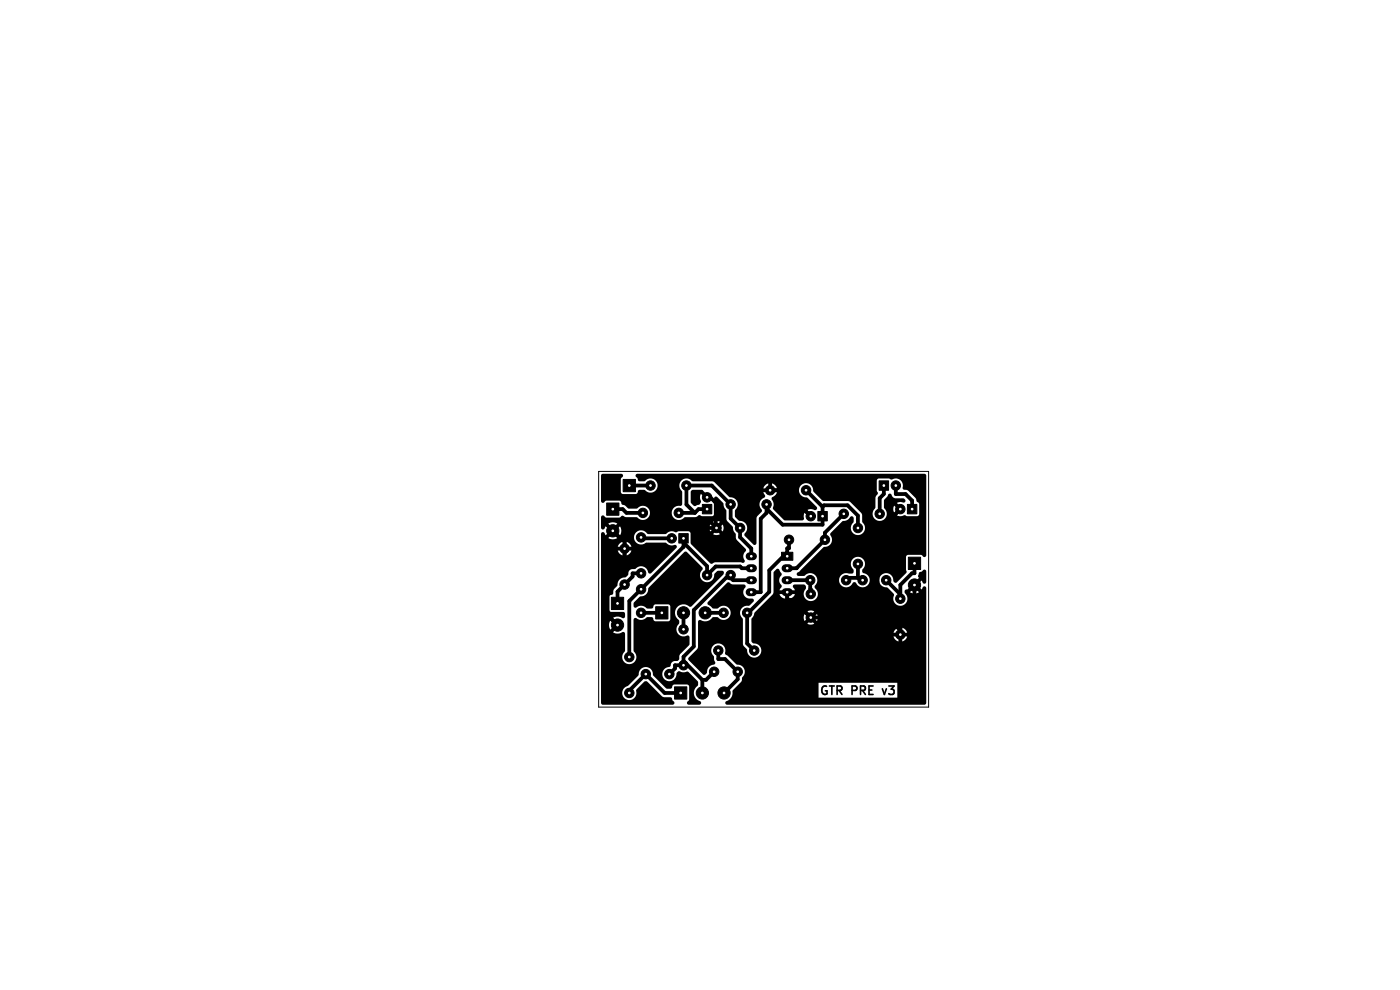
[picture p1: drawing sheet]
<svg xmlns="http://www.w3.org/2000/svg" width="297mm" height="210mm" viewBox="0 0 297 210" stroke-linecap="round" stroke-linejoin="round" font-family="sans-serif">
<defs><g id="words">
<g font-size="2.5">
<text x="173.6" y="147.9">GTR PRE</text>
<text x="188" y="147.9">v3</text>
</g>
</g></defs>
<g fill="#000" stroke="#000" stroke-width=".21">
<path d="M128.7 106.7h2.6v2.6h-2.6zM132.2 101.7h2.6v2.6h-2.6zM144 113.2h2v2h-2zM149 107h2v2h-2zM165.8 117.1h2.4v1.7h-2.4zM173.5 108.5h2v2h-2zM186.5 102h2v2h-2zM192.5 107h2v2h-2zM192.7 118.2h2.6v2.6h-2.6zM129.7 126.7h2.6v2.6h-2.6zM139.1 128.7h2.6v2.6h-2.6zM143.1 145.7h2.6v2.6h-2.6z"/>
<circle cx="130" cy="112.6" r="1.3"/>
<circle cx="132.5" cy="116.4" r="1"/>
<circle cx="136" cy="114" r="1"/>
<circle cx="136.4" cy="108.8" r="1"/>
<circle cx="138" cy="103" r="1"/>
<circle cx="142.5" cy="114.2" r="1"/>
<circle cx="144" cy="108.8" r="1"/>
<circle cx="145.6" cy="103" r="1"/>
<circle cx="150" cy="105.5" r="1"/>
<circle cx="152" cy="112" r="1"/>
<circle cx="155" cy="107" r="1"/>
<circle cx="157" cy="112" r="1"/>
<circle cx="162.6" cy="107" r="1"/>
<circle cx="163.4" cy="104" r="1"/>
<circle cx="167.4" cy="114.5" r="1"/>
<circle cx="171" cy="104" r="1"/>
<circle cx="172" cy="109.5" r="1"/>
<circle cx="175" cy="114.5" r="1"/>
<circle cx="179" cy="109" r="1"/>
<circle cx="182" cy="119.6" r="1"/>
<circle cx="182" cy="112" r="1"/>
<circle cx="186.6" cy="109" r="1"/>
<circle cx="190" cy="103" r="1"/>
<circle cx="191" cy="108" r="1"/>
<circle cx="131" cy="132.6" r="1.3"/>
<circle cx="132.5" cy="124" r="1"/>
<circle cx="133.5" cy="139.4" r="1"/>
<circle cx="136" cy="130" r="1"/>
<circle cx="136" cy="121.6" r="1"/>
<circle cx="136" cy="125" r="1"/>
<circle cx="145" cy="133.5" r="1"/>
<circle cx="145" cy="130" r="1.3"/>
<circle cx="149.6" cy="130" r="1.3"/>
<circle cx="150" cy="122" r="1"/>
<circle cx="152.4" cy="138" r="1"/>
<circle cx="153.5" cy="130" r="1"/>
<circle cx="155" cy="122" r="1"/>
<circle cx="158.5" cy="130" r="1"/>
<circle cx="160" cy="138" r="1"/>
<circle cx="171.9" cy="123.1" r="1"/>
<circle cx="172" cy="126" r="1"/>
<circle cx="172" cy="131" r="1"/>
<circle cx="179.5" cy="123.1" r="1"/>
<circle cx="183" cy="123.1" r="1"/>
<circle cx="188" cy="123.1" r="1"/>
<circle cx="191" cy="127" r="1"/>
<circle cx="191" cy="134.6" r="1"/>
<circle cx="194" cy="124.1" r="1.3"/>
<circle cx="133.5" cy="147" r="1"/>
<circle cx="137" cy="143" r="1"/>
<circle cx="142" cy="143" r="1"/>
<circle cx="145" cy="141.1" r="1"/>
<circle cx="149" cy="147" r="1.3"/>
<circle cx="151.5" cy="142.5" r="1"/>
<circle cx="153.6" cy="147" r="1.3"/>
<circle cx="156.5" cy="142.5" r="1"/>
</g>
<path d="M159 118h.7M159 120.5h.7M159 123.1h.7M159 125.6h.7M166.7 120.5h.7M166.7 123.1h.7M166.7 125.6h.7" fill="none" stroke="#000" stroke-width="1.7"/>
<g fill="none" stroke="#000" stroke-width=".8">
<path d="M130 112.6l2 2h.5M130 108h2.1l.8 .8h3.5M132.5 114.6v3.6l-3.6 3.6v8.7l2.1 2.1M133.5 103h4.5M136 114l.2 .2h6.3M144 108.8h3.4M145 116l-11.5 11.5v11.9M145 116h.1M145 115.1l5 5v1.9l1.8-1.8h5.2l.4 .3h2M145 114.2v1.8M147.4 108.8l-1.8-1.8v-4h5.4l4 4v3l2 2v2l2.4 2.3v1.7M150 105.5h.7l1.2 1.2v5.3"/>
<path d="M150 108h-1.8l-.8 .8M152 112h-16.9l-2.6 2.6M162.6 107v1.8l-1.2 1.2v15.6h-2M163.4 104h3.1l5.5 5.5M167 117.2l-3.8 3.8v4.6l-4.5 4.4h-.2v6.5l1.5 1.5M167.4 114.5v1.8h-.4v1.7M171 104l3.5 3.5M174.5 107.5l.3-.3h5l2.2 2.2v2.6M174.5 107.5v3.8h-8.5l-3.4-3.4M179 109l-4 4v1.5l-6 6h-2M182 119.6v3M187.5 103v1.8l-.9 .9v3.3"/>
<path d="M190 103v1.8h2.1l1.4 1.4v1.8M191 108l-4.8 4.8v16.1M194 119.5v2.1h-.5l-2.5 2.5v2.9M136 130h4.4M136 121.6h-1.8v.7l-3.2 3.2v2.5M145 130v3.5M149.6 130h3.9M152.4 138v1.8h1.4l2.7 2.7v1.6l-2.9 2.9M155 122.5l.5 .6h3.9M155 122.5h-.9l-6.9 6.9v7.7l-2.2 2.2v1.8h-1.8v.7l-1.2 1.2M155 122v.5M167 125.6v1.7h1.3l3.7 3.7h12l2.2-2.1"/>
<path d="M167 123.1h4.9l.1 2.9M179.5 123.1l.5-.5h2.5l.5 .5M186.2 128.9l4.8 4.8M188 123.1l3 3M194 124.1v5.7l-3 3v1.8M133.5 147v-.5l3.5-3.5 4 4h3.4M145 140.2l4 4M149 144.2v2.8M151.5 142.5l-1.7 1.7h-.8"/>
</g>
<path d="M127.6 100.7l.3-.2h3.9a.49 .49 0 0 1 .4 .5 .49 .49 0 0 1-.4 .5l-.1 2.8 .3 .4 2.9 .1 .3-.3 .3-.5 1.1-.1a1.77 1.77 0 0 0 2.4 .2 1.53 1.53 0 0 0 0-2.2 1.53 1.53 0 0 0-2.3 .2h-1.1l-.6-.8a.4 .4 0 0 1-.2-.5 .4 .4 0 0 1 .4-.3h60.9l.2 .1 .2 .3v8.1h-1.5l-.1-2.2-.4-.4-.4-.9-1.5-1.4-.4-.2a.52 .52 0 0 1-.7-.7 1.56 1.56 0 0 0-.7-1.5 1.56 1.56 0 0 0-1.7 0l-.5-.2h-2.1l-.4 .1-.1 .4v2.1a.77 .77 0 0 1-.1 1.1l-.3 2.7a1.51 1.51 0 0 0-.1 2.1 1.51 1.51 0 0 0 2.2 0 1.51 1.51 0 0 0-.1-2.1l-.1-1.7 .8-.9a.51 .51 0 0 1 .5-.6 .51 .51 0 0 1 .5 .6l.6 .4h1.7a.46 .46 0 0 1 .5 .6 .46 .46 0 0 1-.7 .2h-.4l-.7 .2 .9 1-.3-.1-.3 .4-.9-.7a1.5 1.5 0 0 0 0 1.4l.9-.7a.4 .4 0 0 0 .6 .3l-.9 1 .1 .1a1.75 1.75 0 0 0 1.5-.1l.6 .2h2.1l.3-.1 .1-.4h1.5v8.8a.49 .49 0 0 1-.5 .4 .49 .49 0 0 1-.5-.4l-2.8-.1-.4 .1-.1 .4 .1 3.3-1.9 1.9a.5 .5 0 0 1-.5 .2 .5 .5 0 0 1-.4-.5 1.51 1.51 0 0 0-1.5-1.5 1.51 1.51 0 0 0-1.5 1.5h-2v-.3a1.9 1.9 0 0 0-1.5-1.4 .85 .85 0 0 1 .3-1.1 1.51 1.51 0 0 0-.5-1.9 1.51 1.51 0 0 0-2 .3 1.51 1.51 0 0 0 .2 2v.1a.56 .56 0 0 1-.3 .9h-.6a1.52 1.52 0 0 0-2 .9 1.52 1.52 0 0 0 .9 1.9 1.52 1.52 0 0 0 2-.9 .55 .55 0 0 1 .8 .4 1.51 1.51 0 0 0 1.7 .5 1.51 1.51 0 0 0 1-1.4h2v.2a1.9 1.9 0 0 0 1.8 1.4l1.3 1.2 .1 .3a1.51 1.51 0 0 0 .4 2 1.51 1.51 0 0 0 2.1-.3 1.51 1.51 0 0 0-.2-2v-.1a.49 .49 0 0 1-.1-.5 .49 .49 0 0 1 .6-.2l.9-1 .1 .1a.55 .55 0 0 0 .6 .5 .55 .55 0 0 0 .5-.6 .55 .55 0 0 0-.6-.6l1-.9-.2-.3 .1-.4a.78 .78 0 0 1 .8-.7v-.2a.4 .4 0 0 1 .5-.2 .4 .4 0 0 1 .3 .4v2.3a.4 .4 0 0 1-.4 .3 .4 .4 0 0 1-.4-.2l-.2-.5-.9 1 .9 1a.58 .58 0 0 1 .8-.7l.2 .4v.8h-1.5l-1-.9-.9 1a1.79 1.79 0 0 0 1.9-.1h1.5v4.1h-23.8l-.6-.2-.8 .2 .7 .7 .7-.7h23.8v1.3h-23l-.2-.7-.7 .7-.2-.1a.41 .41 0 0 0-.5-.3 .41 .41 0 0 0-.3 .4l-.9-.7a1.49 1.49 0 0 0 0 1.4l.9-.7a.4 .4 0 0 0 .4 .4 .4 .4 0 0 0 .4-.4l.9 .7 .2-.7h23v1.3h-23.8l-.7-.7-.7 .7 .6 .2 .8-.2h23.8v1.9h-4.1l-.6-.8a1.51 1.51 0 0 0-1.8 .1l-.4 .7h1v-1h.8v1h5.1v.4h-5.1a.41 .41 0 0 0-.6-.3 .41 .41 0 0 0-.1 .6 .41 .41 0 0 0 .7-.2v-.1h5.1v.4h-5.1v1.1h-.8v-1.1h-1l.6 .9a1.52 1.52 0 0 0 1.8-.2l.4-.7h4.1v9.8h-22.8v3.2h16.7v-3.2h6.1v4.3l-.3 .4h-42a.41 .41 0 0 1-.3-.4 .41 .41 0 0 1 .4-.4 2.04 2.04 0 0 0 1.1-2.2l1.8-1.9 .2-.7a1.76 1.76 0 0 0-.1-2.7l-1-.2-2.2-2a.6 .6 0 0 1-.2-1 1.51 1.51 0 0 0-2.1-1.4 1.51 1.51 0 0 0-.4 2.5l.2 1.1a.52 .52 0 0 1-.2 .8 1.6 1.6 0 0 0-1.4 1.7l-.4 .4h-.5l-3.1-3.3 .1-.3 1.9-2 .1-5.6 .1-.3 .4-.1a1.96 1.96 0 0 0 2.7-.6h.8a1.77 1.77 0 0 0 2.4 .3 1.53 1.53 0 0 0 0-2.3 1.53 1.53 0 0 0-2.3 .2h-.9l-.6-.5a.58 .58 0 0 1-.5-.9l4.2-4.1h.3l.7 .4h2.5a.5 .5 0 0 1 .3 .5 .5 .5 0 0 1-.3 .4 1.44 1.44 0 0 0 .1 1.6 1.44 1.44 0 0 0 1.6 .5l.3 .2v.4l-.9 .9a1.57 1.57 0 0 0-1.8 .7 1.57 1.57 0 0 0 .3 1.9l.1 5.5 .2 .4 .6 .7a1.54 1.54 0 0 0 1.5 1.8 1.54 1.54 0 0 0 1.6-1.6 1.54 1.54 0 0 0-1.7-1.4l-.4-.5v-4.7l.7-1.4 3.9-4 .1-4.4 .6-.7a.49 .49 0 0 1 .5-.1 .49 .49 0 0 1 .3 .5 .66 .66 0 0 1 .3 .6 .66 .66 0 0 1-.3 .6 1.6 1.6 0 0 0 .3 1.9l-.4 .9h1.6a.4 .4 0 0 0-.3 .6 .4 .4 0 0 0 .6 0 .4 .4 0 0 0-.3-.6h1.6a.83 .83 0 0 1-.2-1.1l2.2-.1a.64 .64 0 0 1 .4 .8l-.4 .7-.1 .5h-3.1v1h-.8v-1h-1.2a1.33 1.33 0 0 0 1.2 1h.8a1.33 1.33 0 0 0 1.2-1h1.9v.2a1.54 1.54 0 0 0 2.4 1 1.54 1.54 0 0 0-.1-2.6v-.2a1.58 1.58 0 0 0 .2-2.3 1.58 1.58 0 0 0-2.4 .1h-1.2a.4 .4 0 0 1-.4-.3 .4 .4 0 0 1 .3-.5l5.4-5.3a1.6 1.6 0 0 0 1.6-.8 1.6 1.6 0 0 0-.1-1.7v-.5l2.5-2.5a2.01 2.01 0 0 0 1.8-1.1 .43 .43 0 0 1 .6 .4v.8a1.57 1.57 0 0 0-.5 1.8 1.57 1.57 0 0 0 1.5 1 1.51 1.51 0 0 0 1.3-1 1.51 1.51 0 0 0-.4-1.6l-.2-2-2.5-2.5-.5-.1h-5.1l-2.2-2.1a1.51 1.51 0 0 0-1.2-1.7 1.51 1.51 0 0 0-1.7 1.1h-4.8l-.6-.9a1.51 1.51 0 0 0-1.8 .2l-.5 .7h1.1v-1h.8v1h5.8a1.57 1.57 0 0 0 1.6 1.9l2 2a.51 .51 0 0 1-.1 .7 .51 .51 0 0 1-.7-.2h-.5l-.6 .2 1 1a.4 .4 0 0 0-.6 0 .4 .4 0 0 0 0 .5l-1-.9-.2 .5 .1 .8-.3 .3h-3.8l-2.4-2.3-.1-.5a2.09 2.09 0 0 0-.3-1.8l.1-.3 .8-.6 .2-.5h-1.4a.4 .4 0 0 0 .3-.6 .4 .4 0 0 0-.7 0 .4 .4 0 0 0 .4 .6h-1.5l.3 .5a.49 .49 0 0 1 .1 .6 .49 .49 0 0 1-.5 .2 1.61 1.61 0 0 0-.1 2.6l-.1 .2-.9 1-.2 .4v5.3l-.1 .3-.3 .1-.3-.1-1.8-1.8-.1-.3a1.76 1.76 0 0 0-.1-2.7l-1-.2-.8-.8-.1-1.3a1.76 1.76 0 0 0-.1-2.7l-1.1-.3-3.4-3.2-4.5-.2a1.51 1.51 0 0 0-2.2-.1 1.51 1.51 0 0 0 0 2.2l.1 2.9a.54 .54 0 0 1-.8 .3 1.52 1.52 0 0 0-1.2 2.3 1.52 1.52 0 0 0 2.6 .1h2.1l.6-.2a.61 .61 0 0 1 1 0h2l.4-.1 .1-.4v-2a1.11 1.11 0 0 1 .5-1.7l1.4 1.4 .2 .8 .5 .8v1.8l.3 .6h-1.7l-.8-.2-.6 .2 .3 .4-20.7-.1a1.79 1.79 0 0 0-1.9 .1l1 .9 1-.9h20.6l.4 .3 .7-.7h1.7l1 1 .1 .3h-2l-.2-.7-.7 .7-.2-.1a.41 .41 0 0 0-.5-.3 .41 .41 0 0 0-.3 .4l-.9-.7a1.49 1.49 0 0 0 0 1.4l.9-.7a.41 .41 0 0 0 .4 .4 .41 .41 0 0 0 .4-.4l.9 .7 .2-.7h2l.2 .7 .4 .6h-3.4l-.7-.7-.7 .7 .6 .2 .8-.2h3.4l.1 1.2 2 1.9v.5a1.51 1.51 0 0 0-.2 2.1 .59 .59 0 0 1-.8 .3h-5.3l-.6 .1a.45 .45 0 0 1-.7 0l-4-4-.1-2.2-.1-.4-.4-.1-2.2 .1a.62 .62 0 0 1-.9-.1 2.34 2.34 0 0 0-1.8 .6l-3.8-.1a1.53 1.53 0 0 0-1.8-.6h-3.7l-.3-1-.9 1a.56 .56 0 0 0-.8-.5 .56 .56 0 0 0-.2 .9 .56 .56 0 0 0 .9-.2l.1-.2 .9 1 .3-1h3.7a1.48 1.48 0 0 0-1 1.5h-3.5l-1-.9-.9 1a1.79 1.79 0 0 0 1.9-.1h3.5v.1a1.61 1.61 0 0 0 2.7 .9h4a2.08 2.08 0 0 0 2.2 .5l.2 .4h-9.7l-.6-.9a1.51 1.51 0 0 0-1.8 .2l-.4 .7h1v-1.1h.8v1.1h10.7l-.3 .4h-10.4v-.1a.41 .41 0 0 0-.7-.2 .41 .41 0 0 0 .1 .6 .41 .41 0 0 0 .6-.3h10.4l-.4 .4h-10v1h-.8v-1h-1l.4 .7a1.51 1.51 0 0 0 1.8 .1l.6-.8h9l-4.7 4.8h-.6a1.64 1.64 0 0 0-1.1-1.4 1.64 1.64 0 0 0-1.8 .5h-.7l-.4 .2-.3 .4v.6l-.5 .5a1.71 1.71 0 0 0-1.8 1.8l-.7 .8-.2 .5a.56 .56 0 0 1-.6 .8l-.3 .4 .1 2.8 .4 .3h2.6l.3 .3v.7a.5 .5 0 0 1-.4 .4 .5 .5 0 0 1-.5-.3l-.8-.1-.9 .3 1 1-.3 .1-.2 .4-1-1a1.78 1.78 0 0 0 0 2l.9-1 .2 .4 .4 .2-1 .9a2.01 2.01 0 0 0 2.2-.1l.2 .1 .2 .3-.1 3.9a1.5 1.5 0 0 0-.1 2.1 1.5 1.5 0 0 0 2.2 0 1.5 1.5 0 0 0-.1-2.1l-.1-6.8a.42 .42 0 0 1 .3-.4 .42 .42 0 0 1 .5 .2 1.62 1.62 0 0 0 2.1-.4h1l.3 .3a.55 .55 0 0 0 .5 .6h2.7l.3-.1 .1-.4-.1-2.8-.3-.3h-2.8l-.3 .3-.3 .5-1.1 .1a1.81 1.81 0 0 0-2.5-.2l-.4-.2v-.8l1.3-1.3a1.86 1.86 0 0 0 1.8-1.4l.1-.5 7.7-7.7 .4 .1 3.3 3.2 .1 .4a1.55 1.55 0 0 0-.2 2.3 1.55 1.55 0 0 0 2.4-.2l.2-1 .6-.6 1.1-.1a.51 .51 0 0 1 .4 .4 .51 .51 0 0 1-.2 .5l-6.7 6.6-.3 .1a1.88 1.88 0 0 0-2.8 .2 1.88 1.88 0 0 0 .5 2.8 1.05 1.05 0 0 1-.4 1.1 1.55 1.55 0 0 0 .3 1.8 1.55 1.55 0 0 0 1.9 .2l.4 .3-.1 1.7-1.9 2-.4 1.3-1.2 .2-.4 .7a.52 .52 0 0 1-.7 .5 1.52 1.52 0 0 0-1 1.9 1.52 1.52 0 0 0 1.8 1.1 1.52 1.52 0 0 0 1.1-1.7l.5-.4 .9 .2 1.1-.1 2 2v1a1.89 1.89 0 0 0-.8 1.9 1.89 1.89 0 0 0 1.5 1.5v.3l-.2 .3h-2.4a.49 .49 0 0 1-.4-.5 .49 .49 0 0 1 .4-.5l.1-2.8-.3-.4-2.9-.1-.3 .3-.3 .5-.9 .1-2.9-2.8a1.57 1.57 0 0 0-1.6-1.8 1.57 1.57 0 0 0-1.5 1.7l-2.2 2.2a1.54 1.54 0 0 0-1.3 1.9 1.54 1.54 0 0 0 1.9 1.1 1.54 1.54 0 0 0 1-2l1.8-1.8 .4-.1 3.4 3.2 .4 .2h1.4l.6 .9a.4 .4 0 0 1 .2 .4 .4 .4 0 0 1-.4 .3h-14.8l-.4-.3v-36a.4 .4 0 0 1 .4-.3 .4 .4 0 0 1 .4 .2l.2 .5 .9-1-.9-1a.58 .58 0 0 1-.8 .7l-.2-.4v-2.2a.49 .49 0 0 1 .5-.4 .49 .49 0 0 1 .5 .4l2.9 .1 .3-.1a.74 .74 0 0 1 .9-.1l2.5 .1a1.54 1.54 0 0 0 2.2 .3 1.54 1.54 0 0 0 .1-2.3 1.54 1.54 0 0 0-2.3 .2h-1.7l-1-.8a.63 .63 0 0 1-.7-.6l-.3-.3h-2.7l-.4 .3a.4 .4 0 0 1-.5 .2 .4 .4 0 0 1-.3-.4zM146.7 104l.3-.1h2l1.3 1.3a.4 .4 0 0 0-.6 0 .4 .4 0 0 0 0 .5l-1-.9-.2 .7 .2 .7a1.2 1.2 0 0 1-1 1.1h-.5l-.7-.7v-2.2z" fill="#000"/>
<g fill="#fff" stroke="#fff" stroke-width=".21">
<circle cx="138" cy="103" r=".17"/>
<circle cx="145.6" cy="103" r=".17"/>
<circle cx="136" cy="130" r=".17"/>
<circle cx="136" cy="125" r=".17"/>
<circle cx="179.5" cy="123.1" r=".17"/>
<circle cx="171.9" cy="123.1" r=".17"/>
<circle cx="142" cy="143" r=".17"/>
<circle cx="137" cy="143" r=".17"/>
<circle cx="155" cy="122" r=".17"/>
<circle cx="150" cy="122" r=".17"/>
<circle cx="160" cy="138" r=".17"/>
<circle cx="152.4" cy="138" r=".17"/>
<circle cx="191" cy="127" r=".17"/>
<circle cx="191" cy="134.6" r=".17"/>
<circle cx="133.5" cy="103" r=".17"/>
<circle cx="145" cy="114.2" r=".17"/>
<circle cx="142.5" cy="114.2" r=".17"/>
<circle cx="194" cy="119.5" r=".18"/>
<circle cx="194" cy="124.1" r=".17"/>
<circle cx="144" cy="108.8" r=".18"/>
<circle cx="136.4" cy="108.8" r=".18"/>
<circle cx="188" cy="123.1" r=".17"/>
<circle cx="183" cy="123.1" r=".17"/>
<circle cx="140.4" cy="130" r=".17"/>
<circle cx="145" cy="130" r=".17"/>
<circle cx="149.6" cy="130" r=".17"/>
<circle cx="179" cy="109" r=".17"/>
<circle cx="186.6" cy="109" r=".17"/>
<circle cx="131" cy="128" r=".17"/>
<circle cx="131" cy="132.6" r=".17"/>
<circle cx="144.4" cy="147" r=".17"/>
<circle cx="149" cy="147" r=".17"/>
<circle cx="153.6" cy="147" r=".17"/>
<circle cx="132.5" cy="124" r=".17"/>
<circle cx="132.5" cy="116.4" r=".17"/>
<circle cx="150" cy="108" r=".17"/>
<circle cx="150" cy="105.5" r=".17"/>
<circle cx="133.5" cy="147" r=".17"/>
<circle cx="133.5" cy="139.4" r=".17"/>
<circle cx="187.5" cy="103" r=".17"/>
<circle cx="190" cy="103" r=".17"/>
<circle cx="145" cy="133.5" r=".17"/>
<circle cx="145" cy="141.1" r=".17"/>
<circle cx="172" cy="126" r=".17"/>
<circle cx="172" cy="131" r=".17"/>
<circle cx="182" cy="112" r=".17"/>
<circle cx="182" cy="119.6" r=".17"/>
<circle cx="175" cy="114.5" r=".18"/>
<circle cx="167.4" cy="114.5" r=".18"/>
<circle cx="136" cy="114" r=".17"/>
<circle cx="136" cy="121.6" r=".17"/>
<circle cx="193.5" cy="108" r=".17"/>
<circle cx="191" cy="108" r=".17"/>
<circle cx="155" cy="107" r=".17"/>
<circle cx="162.6" cy="107" r=".17"/>
<circle cx="157" cy="112" r=".17"/>
<circle cx="152" cy="112" r=".17"/>
<circle cx="156.5" cy="142.5" r=".18"/>
<circle cx="151.5" cy="142.5" r=".18"/>
<circle cx="167" cy="118" r=".17"/>
<circle cx="167" cy="120.5" r=".17"/>
<circle cx="167" cy="123.1" r=".17"/>
<circle cx="167" cy="125.6" r=".17"/>
<circle cx="159.4" cy="125.6" r=".17"/>
<circle cx="159.4" cy="123.1" r=".17"/>
<circle cx="159.4" cy="120.5" r=".17"/>
<circle cx="159.4" cy="118" r=".17"/>
<circle cx="158.5" cy="130" r=".18"/>
<circle cx="153.5" cy="130" r=".18"/>
<circle cx="174.5" cy="109.5" r=".18"/>
<circle cx="172" cy="109.5" r=".18"/>
<circle cx="130" cy="108" r=".17"/>
<circle cx="130" cy="112.6" r=".17"/>
<circle cx="171" cy="104" r=".17"/>
<circle cx="163.4" cy="104" r=".17"/>
</g>
<path d="M127 100h70v50h-70z" fill="none" stroke="#000" stroke-width=".21"/>
<use href="#words"/>
</svg>
